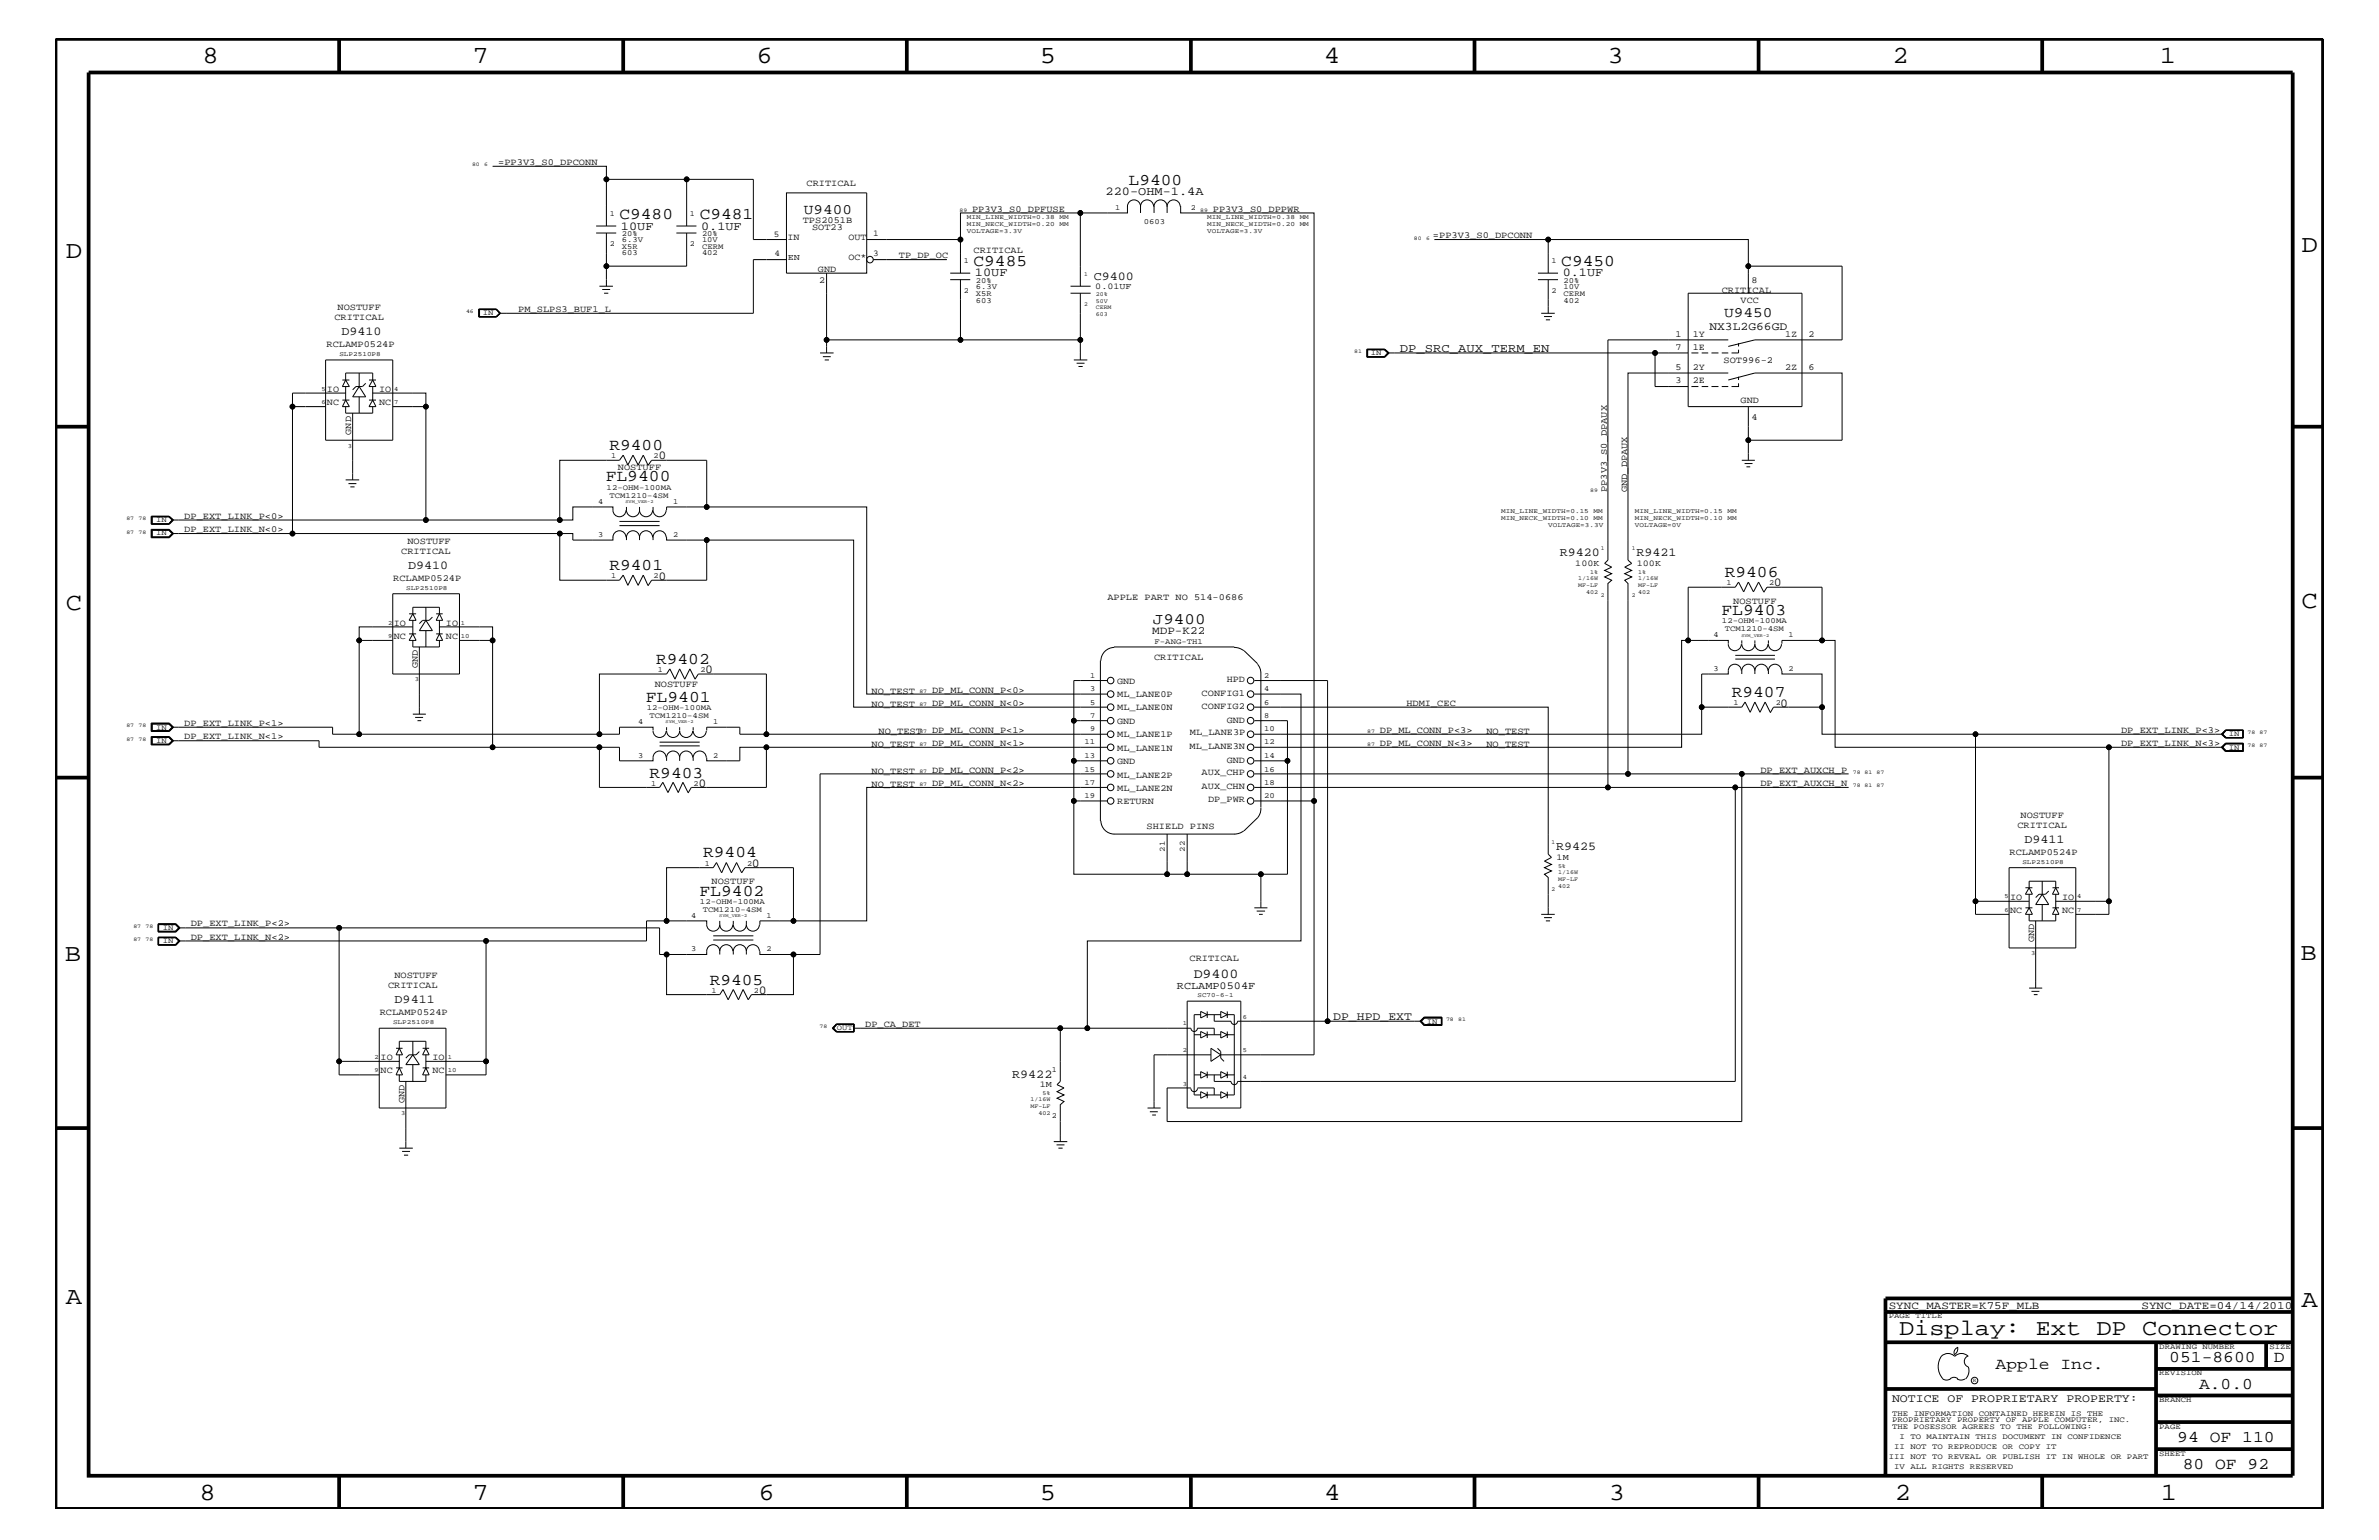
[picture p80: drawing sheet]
<svg xmlns="http://www.w3.org/2000/svg" width="432mm" height="279mm" viewBox="0 0 432 279" stroke-linecap="round" stroke-linejoin="round" font-family="sans-serif">
<defs><g id="words">
<g font-size="4.5">
<text x="36.7" y="11.5">8</text>
<text x="85.8" y="11.5">7</text>
<text x="137.3" y="11.5">6</text>
<text x="188.7" y="11.5">5</text>
<text x="240.3" y="11.5">4</text>
<text x="291.8" y="11.5">3</text>
<text x="343.5" y="11.5">2</text>
<text x="392" y="11.5">1</text>
<text x="11.9" y="46.8">D</text>
<text x="417.7" y="45.7">D</text>
<text x="11.9" y="110.6">C</text>
<text x="417.7" y="110.3">C</text>
<text x="11.8" y="174.3">B</text>
<text x="417.6" y="174.2">B</text>
<text x="11.9" y="236.7">A</text>
<text x="417.7" y="237.1">A</text>
<text x="36.2" y="272.1">8</text>
<text x="85.8" y="272.1">7</text>
<text x="137.7" y="272.1">6</text>
<text x="188.7" y="272.1">5</text>
<text x="240.4" y="272.1">4</text>
<text x="292" y="272.1">3</text>
<text x="343.9" y="272.1">2</text>
<text x="392.2" y="272.1">1</text>
</g>
<text font-size="4.1" x="344.7" y="242.3">Display: Ext DP Connector</text>
<g font-size="3">
<text x="204.9" y="33.6">L9400</text>
<text x="112.4" y="39.8">C9480</text>
<text x="127" y="39.8">C9481</text>
<text x="176.7" y="48.3">C9485</text>
<text x="283.4" y="48.3">C9450</text>
<text x="110.6" y="81.6">R9400</text>
<text x="109.9" y="87.3">FL9400</text>
<text x="110.6" y="103.5">R9401</text>
<text x="313.1" y="104.7">R9406</text>
<text x="312.5" y="111.6">FL9403</text>
<text x="119.1" y="120.4">R9402</text>
<text x="117.2" y="127.4">FL9401</text>
<text x="314.3" y="126.5">R9407</text>
<text x="117.9" y="141.1">R9403</text>
<text x="127.6" y="155.6">R9404</text>
<text x="127" y="162.5">FL9402</text>
<text x="128.8" y="178.7">R9405</text>
<text x="362.2" y="248.4">Apple Inc.</text>
<text x="393.7" y="247.1">051-8600</text>
<text x="399.2" y="252">A.0.0</text>
<text x="412.7" y="247.1">D</text>
<text x="395.2" y="261.6">94 OF 110</text>
<text x="396.2" y="266.6">80 OF 92</text>
</g>
<text font-size="2.9" x="209.3" y="113.1">J9400</text>
<g font-size="2.6">
<text x="145.9" y="38.9">U9400</text>
<text x="312.9" y="57.5">U9450</text>
</g>
<text font-size="2.5" x="216.7" y="177.4">D9400</text>
<g font-size="2.2">
<text x="200.7" y="35.3">220-OHM-1.4A</text>
<text x="112.7" y="41.7">10UF</text>
<text x="127.3" y="41.7">0.1UF</text>
<text x="177" y="50.2">10UF</text>
<text x="198.5" y="50.7">C9400</text>
<text x="283.6" y="50.2">0.1UF</text>
<text x="62" y="60.8">D9410</text>
<text x="254.1" y="63.9">DP_SRC_AUX_TERM_EN</text>
<text x="119.5" y="83.3">0</text>
<text x="283.1" y="101">R9420</text>
<text x="297" y="101">R9421</text>
<text x="74.1" y="103.3">D9410</text>
<text x="119.5" y="105.2">0</text>
<text x="321.9" y="106.4">0</text>
<text x="128" y="122.1">0</text>
<text x="323.1" y="128.2">0</text>
<text x="126.8" y="142.8">0</text>
<text x="282.4" y="154.3">R9425</text>
<text x="367.5" y="153">D9411</text>
<text x="136.4" y="157.3">0</text>
<text x="71.6" y="182.1">D9411</text>
<text x="137.7" y="180.4">0</text>
<text x="183.7" y="195.5">R9422</text>
</g>
<g font-size="2.1">
<text x="310.3" y="59.8">NX3L2G66GD</text>
<text x="242" y="185">DP_HPD_EXT</text>
<text x="343.4" y="254.4">NOTICE OF PROPRIETARY PROPERTY:</text>
</g>
<g font-size="2">
<text x="209.1" y="115.1">MDP-K22</text>
<text x="342.8" y="237.4">SYNC_MASTER=K75F_MLB</text>
<text x="388.7" y="237.4">SYNC_DATE=04/14/2010</text>
</g>
<text font-size="1.9" x="213.6" y="179.5">RCLAMP0504F</text>
<g font-size="1.7">
<text x="90.4" y="29.9">=PP3V3_S0_DPCONN</text>
<text x="146.4" y="33.7">CRITICAL</text>
<text x="145.7" y="40.4">TPS2051B</text>
<text x="147.4" y="41.8">SOT23</text>
<text x="176.4" y="38.4">PP3V3_S0_DPFUSE</text>
<text x="220.1" y="38.4">PP3V3_S0_DPPWR</text>
<text x="142.9" y="43.5">IN</text>
<text x="154" y="47.1">OC*</text>
<text x="154" y="43.5">OUT</text>
<text x="163.2" y="46.8">TP_DP_OC</text>
<text x="176.7" y="45.9">CRITICAL</text>
<text x="260.1" y="43.2">=PP3V3_S0_DPCONN</text>
<text x="148.5" y="49.3">GND</text>
<text x="148.7" y="51.3">2</text>
<text x="312.5" y="53.2">CRITICAL</text>
<text x="317.9" y="51.3">8</text>
<text x="60.7" y="58">CRITICAL</text>
<text x="61.3" y="56.2">NOSTUFF</text>
<text x="94.1" y="56.6">PM_SLPS3_BUF1_L</text>
<text x="315.9" y="55">VCC</text>
<text x="59.3" y="62.9">RCLAMP0524P</text>
<text x="304.1" y="61.1">1</text>
<text x="304.1" y="63.4">7</text>
<text x="307.3" y="63.4">1E</text>
<text x="307.3" y="61.1">1Y</text>
<text x="312.8" y="65.9">SOT996-2</text>
<text x="324" y="61.1">1Z</text>
<text x="328.3" y="61.1">2</text>
<text x="59.4" y="71.1">IO</text>
<text x="68.8" y="71.1">IO</text>
<text x="304.1" y="67.1">5</text>
<text x="304.1" y="69.5">3</text>
<text x="307.3" y="69.5">2E</text>
<text x="307.3" y="67.1">2Y</text>
<text x="324" y="67.1">2Z</text>
<text x="328.3" y="67.1">6</text>
<text x="59.4" y="73.5">NC</text>
<text x="68.8" y="73.5">NC</text>
<text x="315.9" y="73.2">GND</text>
<text x="317.9" y="76.2">4</text>
<text x="63.8" y="78.9" transform="rotate(-90 63.8 78.9)">GND</text>
<text x="112.1" y="85.3">NOSTUFF</text>
<text x="291.7" y="89.3" transform="rotate(-90 291.7 89.3)">PP3V3_S0_DPAUX</text>
<text x="295.3" y="89.3" transform="rotate(-90 295.3 89.3)">GND_DPAUX</text>
<text x="33.4" y="94.2">DP_EXT_LINK_P&lt;0&gt;</text>
<text x="33.4" y="96.5">DP_EXT_LINK_N&lt;0&gt;</text>
<text x="72.8" y="100.4">CRITICAL</text>
<text x="74" y="98.7">NOSTUFF</text>
<text x="71.4" y="105.4">RCLAMP0524P</text>
<text x="71.5" y="113.6">IO</text>
<text x="80.9" y="113.6">IO</text>
<text x="201" y="108.9">APPLE PART NO 514-0686</text>
<text x="314.6" y="109.5">NOSTUFF</text>
<text x="71.5" y="115.9">NC</text>
<text x="80.9" y="115.9">NC</text>
<text x="209.5" y="119.8">CRITICAL</text>
<text x="75.9" y="121.3" transform="rotate(-90 75.9 121.3)">GND</text>
<text x="118.8" y="124.7">NOSTUFF</text>
<text x="158.2" y="125.9">NO_TEST</text>
<text x="169.2" y="125.7">DP_ML_CONN_P&lt;0&gt;</text>
<text x="202.8" y="124.1">GND</text>
<text x="222.7" y="123.8">HPD</text>
<text x="33.4" y="131.7">DP_EXT_LINK_P&lt;1&gt;</text>
<text x="158.2" y="128.3">NO_TEST</text>
<text x="169.2" y="128">DP_ML_CONN_N&lt;0&gt;</text>
<text x="202.8" y="128.9">ML_LANE0N</text>
<text x="202.8" y="131.3">GND</text>
<text x="202.8" y="126.5">ML_LANE0P</text>
<text x="218.1" y="126.3">CONFIG1</text>
<text x="218.1" y="128.7">CONFIG2</text>
<text x="222.7" y="131.1">GND</text>
<text x="255.3" y="128">HDMI_CEC</text>
<text x="33.4" y="134.1">DP_EXT_LINK_N&lt;1&gt;</text>
<text x="158.2" y="135.6">NO_TEST</text>
<text x="159.5" y="133.2">NO_TEST</text>
<text x="169.2" y="135.3">DP_ML_CONN_N&lt;1&gt;</text>
<text x="169.2" y="133">DP_ML_CONN_P&lt;1&gt;</text>
<text x="202.8" y="136.2">ML_LANE1N</text>
<text x="202.8" y="133.8">ML_LANE1P</text>
<text x="215.9" y="135.8">ML_LANE3N</text>
<text x="216" y="133.3">ML_LANE3P</text>
<text x="250.4" y="133">DP_ML_CONN_P&lt;3&gt;</text>
<text x="250.4" y="135.3">DP_ML_CONN_N&lt;3&gt;</text>
<text x="269.8" y="133.2">NO_TEST</text>
<text x="269.8" y="135.6">NO_TEST</text>
<text x="385" y="135.3">DP_EXT_LINK_N&lt;3&gt;</text>
<text x="385" y="133">DP_EXT_LINK_P&lt;3&gt;</text>
<text x="158.2" y="140.4">NO_TEST</text>
<text x="158.2" y="142.9">NO_TEST</text>
<text x="169.2" y="140.2">DP_ML_CONN_P&lt;2&gt;</text>
<text x="169.2" y="142.6">DP_ML_CONN_N&lt;2&gt;</text>
<text x="202.8" y="141.1">ML_LANE2P</text>
<text x="202.8" y="143.5">ML_LANE2N</text>
<text x="202.8" y="138.6">GND</text>
<text x="218.1" y="140.7">AUX_CHP</text>
<text x="218.1" y="143.1">AUX_CHN</text>
<text x="222.7" y="138.4">GND</text>
<text x="319.5" y="140.2">DP_EXT_AUXCH_P</text>
<text x="319.5" y="142.6">DP_EXT_AUXCH_N</text>
<text x="202.8" y="145.9">RETURN</text>
<text x="219.3" y="145.6">DP_PWR</text>
<text x="366.7" y="148.4">NOSTUFF</text>
<text x="208.1" y="150.4">SHIELD PINS</text>
<text x="364.7" y="155.1">RCLAMP0524P</text>
<text x="366.2" y="150.1">CRITICAL</text>
<text x="129.2" y="160.5">NOSTUFF</text>
<text x="364.8" y="163.3">IO</text>
<text x="364.8" y="165.6">NC</text>
<text x="374.3" y="165.6">NC</text>
<text x="374.3" y="163.3">IO</text>
<text x="34.6" y="168.1">DP_EXT_LINK_P&lt;2&gt;</text>
<text x="34.6" y="170.5">DP_EXT_LINK_N&lt;2&gt;</text>
<text x="369.2" y="171" transform="rotate(-90 369.2 171)">GND</text>
<text x="70.4" y="179.3">CRITICAL</text>
<text x="71.6" y="177.4">NOSTUFF</text>
<text x="215.9" y="174.4">CRITICAL</text>
<text x="68.9" y="184.2">RCLAMP0524P</text>
<text x="157.1" y="186.3">DP_CA_DET</text>
<text x="69.1" y="192.3">IO</text>
<text x="69.1" y="194.8">NC</text>
<text x="78.5" y="194.8">NC</text>
<text x="78.5" y="192.3">IO</text>
<text x="73.4" y="200.1" transform="rotate(-90 73.4 200.1)">GND</text>
</g>
<g font-size="1.6">
<text x="140.5" y="43">5</text>
<text x="140.5" y="46.5">4</text>
<text x="143" y="47.1">EN</text>
<text x="158.5" y="42.9">1</text>
<text x="158.5" y="46.5">3</text>
<text x="198.8" y="52.5">0.01UF</text>
<text x="285.9" y="102.7">100K</text>
<text x="297.1" y="102.7">100K</text>
<text x="282.5" y="156.1">1M</text>
<text x="188.7" y="197.3">1M</text>
</g>
<g font-size="1.4">
<text x="110.7" y="39.2">1</text>
<text x="125.2" y="39.2">1</text>
<text x="202.4" y="38">1</text>
<text x="207.6" y="40.6">0603</text>
<text x="216.2" y="38">2</text>
<text x="110.7" y="44.6">2</text>
<text x="112.9" y="46.3">603</text>
<text x="112.9" y="42.9">20%</text>
<text x="112.9" y="45.2">X5R</text>
<text x="112.9" y="44">6.3V</text>
<text x="125.2" y="44.6">2</text>
<text x="127.4" y="44">10V</text>
<text x="127.4" y="46.3">402</text>
<text x="127.4" y="42.9">20%</text>
<text x="127.4" y="45.2">CERM</text>
<text x="174.9" y="47.7">1</text>
<text x="281.6" y="47.7">1</text>
<text x="174.9" y="53.2">2</text>
<text x="177.1" y="52.4">6.3V</text>
<text x="177.1" y="53.6">X5R</text>
<text x="177.1" y="51.3">20%</text>
<text x="281.6" y="53.2">2</text>
<text x="283.8" y="52.4">10V</text>
<text x="283.8" y="51.3">20%</text>
<text x="283.8" y="53.6">CERM</text>
<text x="87.6" y="57.2">IN</text>
<text x="177.1" y="54.9">603</text>
<text x="283.8" y="54.9">402</text>
<text x="248.8" y="64.5">IN</text>
<text x="110.9" y="83.1">1</text>
<text x="118.6" y="83.1">2</text>
<text x="110.1" y="88.8">12-OHM-100MA</text>
<text x="28.4" y="94.8">IN</text>
<text x="108.5" y="91.4">4</text>
<text x="110.6" y="90.3">TCM1210-4SM</text>
<text x="122.2" y="91.4">1</text>
<text x="28.4" y="97.1">IN</text>
<text x="108.5" y="97.4">3</text>
<text x="122.2" y="97.4">2</text>
<text x="110.9" y="104.9">1</text>
<text x="118.6" y="104.9">2</text>
<text x="313.4" y="106.1">1</text>
<text x="321.1" y="106.1">2</text>
<text x="312.5" y="113.1">12-OHM-100MA</text>
<text x="209.5" y="116.8">F-ANG-TH1</text>
<text x="311" y="115.6">4</text>
<text x="313.1" y="114.5">TCM1210-4SM</text>
<text x="324.6" y="115.6">1</text>
<text x="119.4" y="121.9">1</text>
<text x="127.2" y="121.9">2</text>
<text x="197.9" y="123">1</text>
<text x="197.9" y="125.4">3</text>
<text x="229.4" y="123">2</text>
<text x="229.4" y="125.4">4</text>
<text x="311" y="121.7">3</text>
<text x="324.6" y="121.7">2</text>
<text x="115.8" y="131.3">4</text>
<text x="117.4" y="128.8">12-OHM-100MA</text>
<text x="117.9" y="130.2">TCM1210-4SM</text>
<text x="129.5" y="131.3">1</text>
<text x="197.9" y="130.2">7</text>
<text x="197.9" y="127.9">5</text>
<text x="229.4" y="130.2">8</text>
<text x="229.4" y="127.9">6</text>
<text x="314.6" y="128">1</text>
<text x="322.3" y="128">2</text>
<text x="28.4" y="132.4">IN</text>
<text x="28.4" y="134.7">IN</text>
<text x="115.8" y="137.4">3</text>
<text x="129.5" y="137.4">2</text>
<text x="196.8" y="137.5">13</text>
<text x="196.8" y="135.1">11</text>
<text x="197.9" y="132.7">9</text>
<text x="229.4" y="137.5">14</text>
<text x="229.4" y="132.7">10</text>
<text x="229.4" y="135.1">12</text>
<text x="404.5" y="136">IN</text>
<text x="404.5" y="133.5">IN</text>
<text x="118.2" y="142.5">1</text>
<text x="125.9" y="142.5">2</text>
<text x="196.8" y="140">15</text>
<text x="196.8" y="142.4">17</text>
<text x="229.4" y="140">16</text>
<text x="229.4" y="142.4">18</text>
<text x="196.8" y="144.8">19</text>
<text x="229.4" y="144.8">20</text>
<text x="211.4" y="154.5" transform="rotate(-90 211.4 154.5)">21</text>
<text x="215.1" y="154.5" transform="rotate(-90 215.1 154.5)">22</text>
<text x="127.9" y="157.1">1</text>
<text x="135.6" y="157.1">2</text>
<text x="125.5" y="166.5">4</text>
<text x="127" y="163.9">12-OHM-100MA</text>
<text x="127.6" y="165.4">TCM1210-4SM</text>
<text x="139.1" y="166.5">1</text>
<text x="29.5" y="168.7">IN</text>
<text x="29.5" y="171.1">IN</text>
<text x="125.5" y="172.6">3</text>
<text x="139.1" y="172.6">2</text>
<text x="129.1" y="180.1">1</text>
<text x="136.8" y="180.1">2</text>
<text x="259" y="185.7">IN</text>
<text x="151.9" y="186.9">OUT</text>
<text x="190.9" y="194.4">1</text>
<text x="190.9" y="202.9">2</text>
<text x="342.8" y="239.2">PAGE TITLE</text>
<text x="391.9" y="244.7">DRAWING NUMBER</text>
<text x="411.9" y="244.7">SIZE</text>
<text x="391.9" y="249.5">REVISION</text>
<text x="343.4" y="256.8">THE INFORMATION CONTAINED HEREIN IS THE</text>
<text x="391.9" y="254.4">BRANCH</text>
<text x="343.4" y="259.3">THE POSESSOR AGREES TO THE FOLLOWING:</text>
<text x="343.4" y="258">PROPRIETARY PROPERTY OF APPLE COMPUTER, INC.</text>
<text x="343.8" y="262.9">II NOT TO REPRODUCE OR COPY IT</text>
<text x="344.8" y="261.1">I TO MAINTAIN THIS DOCUMENT IN CONFIDENCE</text>
<text x="391.9" y="259.3">PAGE</text>
<text x="342.8" y="264.7">III NOT TO REVEAL OR PUBLISH IT IN WHOLE OR PART</text>
<text x="343.8" y="266.6">IV ALL RIGHTS RESERVED</text>
<text x="391.9" y="264.1">SHEET</text>
</g>
<g font-size="1.2">
<text x="175.5" y="39.8">MIN_LINE_WIDTH=0.38</text>
<text x="175.5" y="41">MIN_NECK_WIDTH=0.20</text>
<text x="192.3" y="39.8">MM</text>
<text x="192.3" y="41">MM</text>
<text x="219.1" y="39.8">MIN_LINE_WIDTH=0.38</text>
<text x="219.1" y="41">MIN_NECK_WIDTH=0.20</text>
<text x="235.9" y="39.8">MM</text>
<text x="235.9" y="41">MM</text>
<text x="175.5" y="42.3">VOLTAGE=3.3V</text>
<text x="219.1" y="42.3">VOLTAGE=3.3V</text>
<text x="61.6" y="64.6">SLP2510P8</text>
<text x="58.3" y="70.9">5</text>
<text x="71.5" y="70.9">4</text>
<text x="58.3" y="73.3">6</text>
<text x="71.5" y="73.3">7</text>
<text x="63.2" y="81.2">3</text>
<text x="272.5" y="93.2">MIN_LINE_WIDTH=0.15</text>
<text x="272.5" y="94.3">MIN_NECK_WIDTH=0.10</text>
<text x="281" y="95.6">VOLTAGE=3.3V</text>
<text x="289.2" y="93.2">MM</text>
<text x="289.2" y="94.3">MM</text>
<text x="296.8" y="94.3">MIN_NECK_WIDTH=0.10</text>
<text x="296.8" y="93.2">MIN_LINE_WIDTH=0.15</text>
<text x="296.8" y="95.6">VOLTAGE=0V</text>
<text x="313.5" y="94.3">MM</text>
<text x="313.5" y="93.2">MM</text>
<text x="73.7" y="107">SLP2510P8</text>
<text x="70.4" y="113.3">2</text>
<text x="83.7" y="113.3">1</text>
<text x="70.4" y="115.8">9</text>
<text x="83.7" y="115.8">10</text>
<text x="75.3" y="123.6">3</text>
<text x="367.1" y="156.7">SLP2510P8</text>
<text x="363.8" y="165.5">6</text>
<text x="363.8" y="163">5</text>
<text x="377" y="165.5">7</text>
<text x="377" y="163">4</text>
<text x="368.6" y="173.3">3</text>
<text x="71.3" y="185.9">SLP2510P8</text>
<text x="217.4" y="181">SC70-6-1</text>
<text x="225.6" y="184.9">6</text>
<text x="214.7" y="190.9">2</text>
<text x="214.7" y="186">1</text>
<text x="225.6" y="190.9">5</text>
<text x="68" y="194.5">9</text>
<text x="68" y="192.1">2</text>
<text x="81.3" y="192.1">1</text>
<text x="81.3" y="194.5">10</text>
<text x="214.7" y="197">3</text>
<text x="225.6" y="195.8">4</text>
<text x="72.8" y="202.4">3</text>
</g>
<g font-size="1.1">
<text x="196.8" y="50.2">1</text>
<text x="198.9" y="53.8">20%</text>
<text x="196.8" y="55.6">2</text>
<text x="198.9" y="54.9">50V</text>
<text x="198.9" y="56.1">CERM</text>
<text x="198.9" y="57.3">603</text>
<text x="290.6" y="99.9">1</text>
<text x="296.2" y="99.9">1</text>
<text x="286.4" y="106.5">MF-LF</text>
<text x="286.4" y="105.3">1/16W</text>
<text x="287.9" y="107.7">402</text>
<text x="288.6" y="104.1">1%</text>
<text x="297.3" y="105.3">1/16W</text>
<text x="297.3" y="106.5">MF-LF</text>
<text x="297.3" y="107.7">402</text>
<text x="297.3" y="104.1">1%</text>
<text x="290.6" y="108.3">2</text>
<text x="296.2" y="108.3">2</text>
<text x="281.6" y="153.2">1</text>
<text x="281.6" y="161.7">2</text>
<text x="282.8" y="159.9">MF-LF</text>
<text x="282.8" y="157.4">5%</text>
<text x="282.8" y="161.1">402</text>
<text x="282.8" y="158.6">1/16W</text>
<text x="187" y="201">MF-LF</text>
<text x="187" y="199.8">1/16W</text>
<text x="188.5" y="202.3">402</text>
<text x="189.2" y="198.7">5%</text>
</g>
<g font-size="1">
<text x="85.7" y="30.2">80</text>
<text x="87.9" y="30.2">6</text>
<text x="174.2" y="38.4">89</text>
<text x="217.8" y="38.4">89</text>
<text x="256.6" y="43.5">80</text>
<text x="258.8" y="43.5">6</text>
<text x="84.6" y="56.8">46</text>
<text x="245.8" y="64">81</text>
<text x="288.6" y="89.3">89</text>
<text x="22.9" y="94.3">87</text>
<text x="25.1" y="94.3">78</text>
<text x="22.9" y="96.8">87</text>
<text x="25.1" y="96.8">78</text>
<text x="166.9" y="125.7">87</text>
<text x="22.9" y="131.9">87</text>
<text x="25.1" y="131.9">78</text>
<text x="166.9" y="128">87</text>
<text x="22.9" y="134.4">87</text>
<text x="25.1" y="134.4">78</text>
<text x="166.9" y="135.3">87</text>
<text x="166.9" y="133">87</text>
<text x="248.2" y="133">87</text>
<text x="248.2" y="135.3">87</text>
<text x="407.9" y="135.6">78</text>
<text x="407.9" y="133.2">78</text>
<text x="410.1" y="135.6">87</text>
<text x="410.1" y="133.2">87</text>
<text x="166.9" y="140.2">87</text>
<text x="166.9" y="142.6">87</text>
<text x="336.3" y="140.4">78 81</text>
<text x="336.3" y="142.9">78 81</text>
<text x="340.6" y="140.4">87</text>
<text x="340.6" y="142.9">87</text>
<text x="24.2" y="168.3">87</text>
<text x="24.2" y="170.7">87</text>
<text x="26.4" y="168.3">78</text>
<text x="26.4" y="170.7">78</text>
<text x="262.5" y="185.3">78</text>
<text x="264.7" y="185.3">81</text>
<text x="148.8" y="186.5">78</text>
<text x="358.1" y="250.7">R</text>
</g>
<g font-size=".8">
<text x="113.5" y="91.2">SYM_VER-2</text>
<text x="316.1" y="115.5">SYM_VER-2</text>
<text x="120.8" y="131.3">SYM_VER-2</text>
<text x="130.6" y="166.4">SYM_VER-2</text>
</g>
</g></defs>
<g fill="none" stroke="#000" stroke-width=".18">
<path d="M89.4 30.2h20.7v10.8M110.1 32.5h14.5v8.5M124.6 32.5h12.1v11h6M142.7 35h14.6v14.6h-14.6zM196.1 38.6h-21.8v4.9M196.1 38.6v13.3M204.6 37.4v1.2h-8.5M204.6 37.5a1.19 1.19 0 0 1 1.2-1.2 1.19 1.19 0 0 1 1.2 1.2 1.19 1.19 0 0 1 1.2-1.2 1.19 1.19 0 0 1 1.2 1.2M207 37.4v1.2M209.5 37.5a1.19 1.19 0 0 1 1.2-1.2 1.19 1.19 0 0 1 1.1 1.2 1.19 1.19 0 0 1 1.2-1.2 1.19 1.19 0 0 1 1.2 1.2M209.5 37.4v1.2M211.8 37.4v1.2"/>
<path d="M214.3 37.4v1.2h24.2v106.7M87 57.4h3.1M87 56.1v1.4M87 56.2h3.1M87 56.2v1.2M90.1 56.2l.6 .6-.6 .6M90.1 56.1l.7 .7-.7 .7M90.1 56.1h-3.2v1.4h3.2M90.1 56.1l.7 .7M90.1 56.2l.7 .6M90.8 56.8l-.7 .7M90.8 56.8l-.7 .6"/>
<path d="M108.2 42.3h3.6M108.2 41h3.6M108.8 51.9h2.5M109.3 52.5h1.4M109.6 53.2h.8M110.1 42.3v6h14.5v-6M110.1 48.3v3.6M122.8 42.3h3.6M122.8 41h3.6M142.7 47.1h-6v9.7h-46M150 49.6v12.1M157.3 43.5h17v6.1"/>
<path d="M158.5 47.1h13.4M172.5 50.7h3.6M172.5 49.6h3.6M174.3 50.7v11h21.8M194.3 51.9h3.7M194.3 53.2h3.7M196.1 53.2v12.1M260.4 43.5h20.6v6.1M279.1 50.7h3.7M279.1 49.6h3.7M279.7 56.8h2.5M280.2 57.4h1.5"/>
<path d="M280.6 58h.7M281 43.5h36.3v9.7M281 50.7v6.1M306.4 53.2h20.7v20.6h-20.7zM317.3 48.3h17v13.4h-15.8l-4.8 1.2M59.1 73.8h-6v23h-21.9M59.1 65.3h12.2v14.6h-12.2zM61.6 67.7h.1M62.1 72.6h1.3M62.1 68.9h1.3M62.7 73.8v1.2h4.9v-1.2M62.7 70.1v2.5"/>
<path d="M62.7 72.6l.7 1.2h-1.3zM62.7 68.9l.7 1.2h-1.3zM62.7 71.3h-9.6v2.5M64 75v12.1M65.2 67.7v2.4M65.2 72v3M65.2 70.1l1.2 1.9h-2.4zM66.4 69.5l-.6 .6h-1.2l-.6 .6M67 72.6h1.2M67 68.9h1.2M67.6 72.6l.6 1.2h-1.2zM67.6 67.7h.1"/>
<path d="M67.6 71.3h9.7v2.5M67.6 67.7v1.2M67.6 70.1v2.5M67.6 67.7h-4.9v1.2M67.6 68.9l.6 1.2h-1.2zM71.3 73.8h6v20.5h-46.1M148.8 64h2.5M149.4 64.7h1.4M149.7 65.3h.8M174.3 61.7h-24.3v2.3M194.9 65.3h2.5M195.4 65.9h1.5"/>
<path d="M195.7 66.5h.8M248.1 63.4h3.3l.7 .6-.7 .8h-3.3zM248.2 64.7h3.1M248.2 63.4v1.4M248.2 63.4h3.1M248.2 63.4v1.3M251.3 63.4l.6 .6-.6 .7M251.3 63.4l.8 .6-.8 .8M251.3 63.4l.7 .6-.7 .7M251.9 64h48.5M306.4 64h-6v6.1h6M307 64h1.3"/>
<path d="M307 70.1h1.3M308.9 64h1.1M308.9 70.1h1.1M310.6 64h1.3M310.6 70.1h1.3M312.5 64h1.2M312.5 70.1h1.2M313.7 67.7h-18.2v33.9l.7 .6-1.3 .7 1.3 .6-1.3 .6 1.3 .6-1.3 .6 .6 .6v34.5h40M313.7 61.7h-21.9v39.9l-.5 .6 1.2 .7-1.2 .6 1.2 .6-1.2 .6 1.2 .6-.7 .6v37h-64.1M313.7 68.9l4.8-1.2h15.8v12.2h-17v-6.1M315.6 69.5v.6h-1.3M315.6 63.4v.6h-1.3"/>
<path d="M315.6 62.3v.6M315.6 68.4v.5M317.3 79.9v3.6M27.4 93.7h3.3l.8 .6-.8 .8h-3.3zM27.4 96h3.3l.8 .8-.8 .8h-3.3zM27.5 93.7v1.4M27.6 96.1v1.4M27.6 96.2h3l.6 .6M30.6 93.8h-3v1.2h3M30.6 96.1h-3.1v1.4h3.1M30.6 93.8l.7 .5-.7 .7M30.6 93.7l.8 .6-.8 .8"/>
<path d="M30.6 93.8l.6 .5M30.6 96.1l.7 .7-.7 .7M30.6 96.1l.8 .7-.8 .7M31.2 94.3l-.6 .7M31.2 96.8l-.6 .6h-3M53.1 96.8h48.5M62.7 87.1h2.5M63.2 87.7h1.5M63.6 88.3h.7M77.3 94.3h24.3M111.3 97.4v.6h-7.3v-1.2h-2.4v8.5h10.8l.7-1 .9 1.9 .9-1.9 .9 1.9 1-1.9 .8 1.9M111.3 97.5a1.19 1.19 0 0 1 1.1-1.2 1.19 1.19 0 0 1 1.2 1.2"/>
<path d="M112.4 95.4h7.3M112.4 94.6h7.3M113.7 92a1.28 1.28 0 0 0 .4 1.4 1.28 1.28 0 0 0 1.5 .1l.4-.6 .1-.3M113.7 97.5a1.19 1.19 0 0 1 1.2-1.2 1.19 1.19 0 0 1 1.2 1.2 1.19 1.19 0 0 1 1.2-1.2 1.19 1.19 0 0 1 1.1 1.2M113.7 97.4v.6M116.1 92.6a1.19 1.19 0 0 0 1.2 1.2 1.19 1.19 0 0 0 1.1-1.2M116.1 92v.6M116.1 97.4v.6M117.6 84.4l-.8-1.8-1 1.8-.9-1.8-.9 1.8-.9-1.8-.7 .9h-10.8v10.8h2.4v-2.3h7.3a1.28 1.28 0 0 0 .3 1.4 1.28 1.28 0 0 0 1.5 .1l.5-.6v-.3M117.6 84.4l.7-.9h10v8.5h-7.3v.6M118.5 97.5a1.19 1.19 0 0 1 1.2-1.2 1.19 1.19 0 0 1 1.2 1.2M118.5 92a1.28 1.28 0 0 0 .4 1.4 1.28 1.28 0 0 0 1.5 .1l.4-.6 .1-.3"/>
<path d="M118.5 97.4v.6M121 97.4v.6h7.3v7.3h-10l-.7 1M128.3 98h26.6v30.3h46.1M128.3 92h29v33.9h43.7M316.1 83.5h2.4M316.7 84.1h1.4M317 84.7h.7M65.2 116.2v17h-4.8v-1.3h-29.2M71.3 107.7h12.1v14.6h-12.1zM73.7 110.2h.1M74.3 115h1.2M74.3 111.4h1.2"/>
<path d="M74.9 113.7h-9.7v2.5h6.1M74.9 116.2v1.2h4.9v-1.2M74.9 112.6v2.4M74.9 115l.6 1.2h-1.2zM74.9 111.4l.6 1.2h-1.2zM76.1 117.4v12.2M77.3 110.2v2.4M77.3 114.4v3M77.3 112.6l1.2 1.8h-2.4zM78.5 112l-.6 .6h-1.2l-.6 .5M79.2 115h1.1M79.2 111.4h1.1"/>
<path d="M79.8 115l.5 1.2h-1.1zM79.8 110.2h.1M79.8 113.7h9.6v2.5M79.8 110.2v1.2M79.8 112.6v2.4M79.8 110.2h-4.9v1.2M79.8 111.4l.5 1.2h-1.1zM83.4 116.2h6v19.4h-31.5v-1.2h-26.7M199.7 119.8v29.2M202.2 117.4h21.8M202.2 117.5a2.46 2.46 0 0 0-2.4 2.4M224 117.5l.8 .1 .9 .5"/>
<path d="M225.8 118.1l2.5 2.3M306.4 116.2h7.3v.6M313.7 116.9a1.19 1.19 0 0 0 1.2 1.2 1.19 1.19 0 0 0 1.2-1.2M315 119.6h7.2M315 118.9h7.2M316.1 116.9a1.19 1.19 0 0 0 1.2 1.2 1.19 1.19 0 0 0 1.2-1.2 1.19 1.19 0 0 0 1.2 1.2 1.19 1.19 0 0 0 1.2-1.2M316.1 116.2v.6M318.5 116.2v.6M320.1 107.5l.6-1h10v9.7h2.4v19.4h70.3M320.1 107.4l-.9-1.8-.9 1.8-1-1.8-.8 1.8-.9-1.8-.6 .9h-8.6v9.7h-1.2v19.4h-77.5M321 116.9a1.19 1.19 0 0 0 1.2 1.2 1.19 1.19 0 0 0 1.1-1.2M321 116.2v.6"/>
<path d="M330.7 116.2h-7.3v.6M27.4 131.2h3.3l.8 .7-.8 .8h-3.3zM27.4 133.6h3.3l.8 .8-.8 .8h-3.3zM27.5 132.7v-1.4h3.1l.8 .6-.8 .8M27.6 131.3h3l.7 .6-.7 .7h-3zM27.6 133.7v1.4M27.6 133.8h3l.6 .6M30.6 133.7h-3.1v1.4h3.1M30.6 131.3l.6 .6M30.6 133.7l.7 .7-.7 .7M30.6 133.7l.8 .7-.8 .7M31.2 131.9l-.6 .6h-3"/>
<path d="M31.2 134.4l-.6 .6h-3M65.2 133.2h43.6v-10.9h12.2l.6-.9 .9 1.8 .9-1.8 .9 1.8 .9-1.8 1 1.8 .5-.9h12.4v10.9h61.9M74.9 129.6h2.4M75.4 130.2h1.4M75.8 130.8h.7M89.4 135.6h23v2.4h6.1a1.28 1.28 0 0 1 .4-1.4 1.28 1.28 0 0 1 1.5-.1l.4 .6 .1 .3M108.8 135.6v7.3h10.9l.6-1 .9 1.9 1-1.9 .9 1.9 .9-1.9 .9 1.9M118.5 132.5v-.6h-6.1v1.3h-3.6M118.5 132.6a1.19 1.19 0 0 0 1.2 1.2 1.19 1.19 0 0 0 1.2-1.2M119.7 135.3h7.3M119.7 134.6h7.3M121 132.6a1.19 1.19 0 0 0 1.2 1.2 1.19 1.19 0 0 0 1.2-1.2 1.19 1.19 0 0 0 1.1 1.2 1.19 1.19 0 0 0 1.2-1.2"/>
<path d="M121 131.9v.6M123.4 137.4a1.19 1.19 0 0 1 1.1-1.1 1.19 1.19 0 0 1 1.2 1.1M123.4 137.4a1.19 1.19 0 0 0-1.2-1.1 1.19 1.19 0 0 0-1.2 1.1v.6M123.4 131.9v.6M123.4 137.4v.6M125.8 132.6a1.19 1.19 0 0 0 1.2 1.2 1.19 1.19 0 0 0 1.2-1.2M125.8 131.9v.6M128.2 137.4a1.19 1.19 0 0 0-1.2-1.1 1.19 1.19 0 0 0-1.2 1.1v.6M128.3 137.4v.6h6v-2.4h4.8v7.3h-13.6l-.6 1M128.3 132.5v-.6h6v1.3h4.8M139.1 135.6h61.9M194.9 130.8v7.2h6.1"/>
<path d="M194.9 138v7.3M201 123.5h-6.1v7.3h6.1M227.7 125.9h8.4v44.8h-38.7v15.8h18.8a.59 .59 0 0 0 .5 .6 .59 .59 0 0 0 .6-.6h3.1v1.2M227.7 128.3h53.3v26.7l.6 .6-1.3 .6 1.3 .6-1.3 .6 1.3 .6-1.3 .6 .7 .6v6.7M227.7 123.5h13.3v61.8M227.7 130.8h6v27.8h-18.2M227.7 138h6M228.3 120.5l.3 .6 .3 1v24.4M308.9 128.3v4.9h-81.2M316.1 121.7a1.19 1.19 0 0 0-1.2-1.2 1.19 1.19 0 0 0-1.2 1.2v.6h-4.8v6h7.2l.6-.9 1 1.8 .8-1.8 .9 1.8 1-1.8 .9 1.8M318.5 121.7a1.19 1.19 0 0 1 1.2-1.2 1.19 1.19 0 0 1 1.2 1.2M318.5 121.7a1.19 1.19 0 0 0-1.2-1.2 1.19 1.19 0 0 0-1.2 1.2v.6"/>
<path d="M318.5 121.7v.6M321.3 129.3l.6-1h8.8v4.9h27.9M323.3 121.7a1.19 1.19 0 0 0-1.1-1.2 1.19 1.19 0 0 0-1.2 1.2v.6M323.4 121.7v.6h7.3v6M382.8 135.6v27.9h-9.7M403.2 135.6l.7-.8h3.3v1.5h-3.3zM403.4 133.2h-44.8v30.3h9.7M403.9 132.4h3.3v1.5h-3.3M403.9 132.4l-.7 .8 .7 .7M403.9 132.4l-.6 .8 .6 .7M404 132.5l-.6 .7 .6 .6M404 132.5h3.1v1.3h-3.1"/>
<path d="M404 134.9l-.6 .7 .6 .7h3.1v-1.4M407.1 135h-3.1l-.6 .6 .6 .6h3.1M407.2 134.9h-3.3l-.6 .7 .6 .7M194.9 145.3v13.3h16.9v-7.3M194.9 145.3h6.1M199.8 148.9a2.46 2.46 0 0 0 2.4 2.4M201 142.9h-43.7v24.2h-13.3M201 140.4h-52.2v32.8h-4.8M202.2 151.3h21.8M215.5 151.3v7.3h-3.7M225.7 150.7l-.9 .5-.8 .1M227.7 145.3h10.8v46.1h-16.9"/>
<path d="M227.7 140.4h67.8M228.8 146.6v.8l-.3 .7-2.7 2.6M228.9 158.6v6.1M291.8 142.9h43.7M315 142.9v53.3h-90.4a.59 .59 0 0 1-.6 .6 .59 .59 0 0 1-.6-.6h-3v-1.2M316.1 140.4v63.1h-104.3v-6.1h4.4M364.7 157.4h12.1v14.6h-12.1zM367 159.9h.1M370.7 159.9v2.3M373.1 159.9h.1M373.1 159.9v1.2M373.1 159.9h-4.8v1.2"/>
<path d="M28.7 167.6h3.2l.8 .7-.8 .8h-3.2zM28.7 169h3.2M28.7 167.7h3.2M28.8 167.7v1.3M28.8 170.1h3.1l.6 .6-.6 .7h-3.1zM28.8 167.8h3l.6 .5M31.8 170.1l.6 .6M31.9 167.7l.6 .6-.6 .7M31.9 170h-3.2v1.5h3.2M31.9 167.7l.7 .6-.7 .7M31.9 170l.8 .7-.8 .8M31.9 170l.7 .7-.7 .8"/>
<path d="M32.4 168.3l-.6 .6h-3M32.4 170.7l-.6 .7M32.4 170.7h55.8v21.9h-10.9M32.4 168.3h87.3v4.9h1.3M61.6 168.3v24.3h10.9M121 167.1h-3.7v3.6h-29.1M129.5 170.5h7.2M129.5 169.8h7.2M130.6 172.6a1.19 1.19 0 0 0-1.1-1.2 1.19 1.19 0 0 0-1.2 1.2v.6h-7.3v7.3h9.6l.6-1 1 1.9 .9-1.9 .9 1.9 .9-1.9 .9 1.9 .6-.9h7.6v-7.3h-6.1v-.6M130.6 167.8a1.19 1.19 0 0 1-1.1 1.1 1.19 1.19 0 0 1-1.2-1.1v-.7h-7.3v-9.7h8.5l.5-.9 1 1.9 .8-1.9 1 1.9 .9-1.9 .9 1.9 .6-1h8.8v9.7h-6.1v.7M130.6 167.8a1.19 1.19 0 0 0 1.2 1.1 1.19 1.19 0 0 0 1.2-1.1M130.6 172.6a1.19 1.19 0 0 1 1.2-1.2 1.19 1.19 0 0 1 1.2 1.2"/>
<path d="M130.6 167.1v.7M130.6 172.6v.6M133.1 167.1a1.34 1.34 0 0 0 1.6 1.8 1.19 1.19 0 0 0 .8-1.1M135.5 172.6a1.19 1.19 0 0 1 1.2-1.2 1.19 1.19 0 0 1 1.1 1.2M135.5 172.6a1.19 1.19 0 0 0-1.2-1.2 1.19 1.19 0 0 0-1.2 1.2v.6M135.5 167.8a1.19 1.19 0 0 0 1.2 1.1 1.19 1.19 0 0 0 1.1-1.1M135.5 167.1v.7M135.5 172.6v.6M227.7 164.7h2.3M228.1 165.3h1.5M228.5 165.9h.7M279.7 165.9h2.5"/>
<path d="M280.2 166.5h1.5M280.6 167.1h.7M358.6 163.5v2.4h6.1M367.6 164.7h1.3M367.6 161.1h1.3M368.3 179.3h2.4M368.3 164.7l.6 1.2h-1.3zM368.3 165.9v1.2h4.8v-1.2M368.3 162.2v2.5M368.3 161.1l.6 1.1h-1.3zM368.7 179.9h1.5M369.5 167.1v12.2"/>
<path d="M370.7 164.1v3M370.7 162.2l1.2 1.9h-2.4zM371.9 161.7l-.6 .5h-1.2l-.6 .6M372.5 164.7h1.2M372.5 161.1h1.2M373.1 164.7l.6 1.2h-1.2zM373.1 162.2v2.5M373.1 161.1l.6 1.1h-1.2zM382.8 163.5v2.4h-6M61.6 192.6v2.4h7.2M68.8 186.5h12.1v14.5h-12.1zM71.3 188.9h.1"/>
<path d="M71.9 193.7h1.2M71.9 190.2h1.2M72.5 195v1.2h4.8v-1.2M72.5 193.7l.6 1.3h-1.2zM72.5 190.2l.6 1.2h-1.2zM72.5 191.4v2.3M73.7 196.2v12.1M74.9 188.9v2.5M74.9 193.2v3M74.9 191.4l1.2 1.8h-2.4zM76.1 190.8l-.6 .6h-1.2l-.6 .6M76.7 193.7h1.2"/>
<path d="M76.7 190.2h1.2M77.3 193.7l.6 1.3h-1.2zM77.3 188.9h.1M77.3 188.9v1.3M77.3 191.4v2.3M77.3 190.2l.6 1.2h-1.2zM77.3 188.9h-4.8v1.3M88.2 192.6v2.4h-7.3M151.8 185.9h3.1v1.2h-3.1l-.6-.6zM151.8 185.8l-.8 .7 .8 .7M151.8 185.8h3.2v1.4h-3.2M151.8 185.8l-.7 .7 .7 .7"/>
<path d="M151.9 185.9l-.6 .6 .6 .6M154.9 186.5h37.5v9.7l-.5 .6 1.2 .6-1.2 .7 1.2 .6-1.2 .5 1.2 .6-.7 .6v6.7M192.4 186.5h5M215.5 181.6h9.7v19.4h-9.7zM216.2 197.5a.59 .59 0 0 0 .5 .6 .59 .59 0 0 0 .6-.6M216.7 187.7h1.2M216.7 195h1.2M217.3 197.4h3.1v1.3M217.9 183.5l1.2 .6-1.2 .6zM217.9 198.1l1.2 .6-1.2 .5zM217.9 184.1h-1.2v14.6h1.2M217.9 187.1l1.2 .6-1.2 .6z"/>
<path d="M217.9 194.4l1.2 .6-1.2 .6zM219.1 184.1h2.5M219.1 198.7h2.5M219.1 187.7h2.5M219.1 195h2.5M219.1 183.5v1.2M219.1 187.1v1.2M219.1 194.4v1.2M219.1 198.1v1.1M219.8 191.4h-10.3v9.6M219.8 190.2l1.8 1.2-1.8 1.2zM220.4 184.1v1.2h3a.59 .59 0 0 0 .6 .6 .59 .59 0 0 0 .6-.6h33.4"/>
<path d="M221 190.2l.6 .6v1.2l.6 .6M221.6 187.1l1.2 .6-1.2 .6zM221.6 194.4l1.2 .6-1.2 .6zM221.6 183.5l1.2 .6-1.2 .6zM221.6 198.1l1.2 .6-1.2 .5zM222.8 184.1h1.2v14.6h-1.2M222.8 183.5v1.2M222.8 187.1v1.2M222.8 194.4v1.2M222.8 198.1v1.1M222.8 187.7h1.2M222.8 195h1.2"/>
<path d="M257.9 185.3l.6-.6h3.1v1.3h-3.1zM258.5 184.5h3.2v1.5h-3.2l-.8-.7zM258.6 184.7l-.6 .6 .6 .6h3M261.7 184.6h-3.2l-.7 .7 .7 .7M369.1 180.5h.7M72.5 208.3h2.4M73 208.9h1.4M73.3 209.6h.8M191.3 207.1h2.4M191.8 207.7h1.4M192.1 208.3h.8M208.3 201h2.4"/>
<path d="M208.7 201.7h1.4M209.1 202.3h.7M352.3 246.1a1.69 1.69 0 0 1 2.5 0 1.72 1.72 0 0 1 2.4 0M352.4 246a3.2 3.2 0 0 0 .4 4.3l.8 .1 .4-.2M354 250.2l.7-.3 .7 .3M355.2 250.2l.7 .2 .7-.2M355.3 244.4v.3a1.18 1.18 0 0 1-.6 1.1M355.4 244.4a.99 .99 0 0 0-.6 1.4M357.2 246a1.04 1.04 0 0 0-.7 1 1.04 1.04 0 0 0 .7 1M357.3 248l.1 .7a2.11 2.11 0 0 1-.6 1.5"/>
<circle cx="110.1" cy="32.5" r=".42"/>
<circle cx="124.6" cy="32.5" r=".42"/>
<circle cx="196.1" cy="38.6" r=".42"/>
<circle cx="110.1" cy="48.3" r=".42"/>
<circle cx="157.9" cy="47.1" r=".59"/>
<circle cx="174.3" cy="43.5" r=".42"/>
<circle cx="281" cy="43.5" r=".42"/>
<circle cx="317.3" cy="48.3" r=".42"/>
<circle cx="53.1" cy="73.8" r=".42"/>
<circle cx="77.3" cy="73.8" r=".42"/>
<circle cx="150" cy="61.7" r=".42"/>
<circle cx="174.3" cy="61.7" r=".42"/>
<circle cx="196.1" cy="61.7" r=".42"/>
<circle cx="300.4" cy="64" r=".42"/>
<circle cx="317.3" cy="79.9" r=".42"/>
<circle cx="53.1" cy="96.8" r=".42"/>
<circle cx="77.3" cy="94.3" r=".42"/>
<circle cx="101.6" cy="96.8" r=".42"/>
<circle cx="101.6" cy="94.3" r=".42"/>
<circle cx="128.3" cy="92" r=".42"/>
<circle cx="128.3" cy="98" r=".42"/>
<circle cx="65.2" cy="116.2" r=".42"/>
<circle cx="89.4" cy="116.2" r=".42"/>
<circle cx="306.4" cy="116.2" r=".42"/>
<circle cx="330.7" cy="116.2" r=".42"/>
<circle cx="65.2" cy="133.2" r=".42"/>
<circle cx="89.4" cy="135.6" r=".42"/>
<circle cx="108.8" cy="135.6" r=".42"/>
<circle cx="108.8" cy="133.2" r=".42"/>
<circle cx="139.1" cy="135.6" r=".42"/>
<circle cx="139.1" cy="133.2" r=".42"/>
<circle cx="194.9" cy="138" r=".42"/>
<circle cx="194.9" cy="130.8" r=".42"/>
<circle cx="201.6" cy="125.9" r=".59"/>
<circle cx="201.6" cy="135.6" r=".59"/>
<circle cx="201.6" cy="138" r=".59"/>
<circle cx="201.6" cy="128.3" r=".59"/>
<circle cx="201.6" cy="130.8" r=".59"/>
<circle cx="201.6" cy="133.2" r=".59"/>
<circle cx="201.6" cy="123.5" r=".59"/>
<circle cx="227" cy="125.9" r=".59"/>
<circle cx="227" cy="135.6" r=".59"/>
<circle cx="227" cy="138" r=".59"/>
<circle cx="227" cy="130.8" r=".59"/>
<circle cx="227" cy="128.3" r=".59"/>
<circle cx="227" cy="123.5" r=".59"/>
<circle cx="227" cy="133.2" r=".59"/>
<circle cx="233.7" cy="138" r=".42"/>
<circle cx="308.9" cy="128.3" r=".42"/>
<circle cx="330.7" cy="128.3" r=".42"/>
<circle cx="358.6" cy="133.2" r=".42"/>
<circle cx="382.8" cy="135.6" r=".42"/>
<circle cx="194.9" cy="145.3" r=".42"/>
<circle cx="201.6" cy="140.4" r=".59"/>
<circle cx="201.6" cy="145.3" r=".59"/>
<circle cx="201.6" cy="142.9" r=".59"/>
<circle cx="211.8" cy="158.6" r=".42"/>
<circle cx="215.5" cy="158.6" r=".42"/>
<circle cx="227" cy="145.3" r=".59"/>
<circle cx="227" cy="140.4" r=".59"/>
<circle cx="227" cy="142.9" r=".59"/>
<circle cx="228.9" cy="158.6" r=".42"/>
<circle cx="238.5" cy="145.3" r=".42"/>
<circle cx="291.8" cy="142.9" r=".42"/>
<circle cx="295.5" cy="140.4" r=".42"/>
<circle cx="315" cy="142.9" r=".42"/>
<circle cx="316.1" cy="140.4" r=".42"/>
<circle cx="61.6" cy="168.3" r=".42"/>
<circle cx="88.2" cy="170.7" r=".42"/>
<circle cx="121" cy="173.2" r=".42"/>
<circle cx="121" cy="167.1" r=".42"/>
<circle cx="144" cy="173.2" r=".42"/>
<circle cx="144" cy="167.1" r=".42"/>
<circle cx="358.6" cy="163.5" r=".42"/>
<circle cx="382.8" cy="163.5" r=".42"/>
<circle cx="61.6" cy="192.6" r=".42"/>
<circle cx="88.2" cy="192.6" r=".42"/>
<circle cx="192.4" cy="186.5" r=".42"/>
<circle cx="197.4" cy="186.5" r=".42"/>
<circle cx="241" cy="185.3" r=".42"/>
<circle cx="358.4" cy="250.5" r=".59"/>
</g>
<g fill="none" stroke="#000" stroke-width=".68" stroke-linecap="butt">
<path d="M10.1 7.1h411.5v266.7h-411.5zM16.1 13.2h400v254.5h-400zM61.6 7.1v6.1M113.1 7.1v6.1M164.6 7.1v6.1M216.2 7.1v6.1M267.6 7.1v6.1M319.2 7.1v6.1M370.7 7.1v6.1M10.1 77.4h6M416.1 77.4h5.5M10.1 141.1h6"/>
<path d="M416.1 141.1h5.5M10.1 204.7h6M416.1 204.7h5.5M342.2 238h73.9M416.1 235.6h-73.9v32.1M342.2 243.5h73.9M342.2 252h49.1M391.3 243.5v24.2M391.3 258h24.8M391.3 253.2h24.8M391.3 248.4h24.8M411.3 243.5v4.9"/>
<path d="M61.6 267.7v6.1M113.1 267.7v6.1M164.6 267.7v6.1M216.2 268v5.8M267.6 267.7v6.1M319.2 267.7v6.1M370.7 267.7v6.1M391.3 262.9h24.8"/>
</g>
<g fill="#000">
<circle cx="110.1" cy="32.5" r=".42"/>
<circle cx="124.6" cy="32.5" r=".42"/>
<circle cx="196.1" cy="38.6" r=".42"/>
<circle cx="110.1" cy="48.3" r=".42"/>
<circle cx="174.3" cy="43.5" r=".42"/>
<circle cx="281" cy="43.5" r=".42"/>
<circle cx="317.3" cy="48.3" r=".42"/>
<circle cx="53.1" cy="73.8" r=".42"/>
<circle cx="77.3" cy="73.8" r=".42"/>
<circle cx="150" cy="61.7" r=".42"/>
<circle cx="174.3" cy="61.7" r=".42"/>
<circle cx="196.1" cy="61.7" r=".42"/>
<circle cx="300.4" cy="64" r=".42"/>
<circle cx="317.3" cy="79.9" r=".42"/>
<circle cx="53.1" cy="96.8" r=".42"/>
<circle cx="77.3" cy="94.3" r=".42"/>
<circle cx="101.6" cy="96.8" r=".42"/>
<circle cx="101.6" cy="94.3" r=".42"/>
<circle cx="128.3" cy="92" r=".42"/>
<circle cx="128.3" cy="98" r=".42"/>
<circle cx="65.2" cy="116.2" r=".42"/>
<circle cx="89.4" cy="116.2" r=".42"/>
<circle cx="306.4" cy="116.2" r=".42"/>
<circle cx="330.7" cy="116.2" r=".42"/>
<circle cx="65.2" cy="133.2" r=".42"/>
<circle cx="89.4" cy="135.6" r=".42"/>
<circle cx="108.8" cy="135.6" r=".42"/>
<circle cx="108.8" cy="133.2" r=".42"/>
<circle cx="139.1" cy="135.6" r=".42"/>
<circle cx="139.1" cy="133.2" r=".42"/>
<circle cx="194.9" cy="138" r=".42"/>
<circle cx="194.9" cy="130.8" r=".42"/>
<circle cx="233.7" cy="138" r=".42"/>
<circle cx="308.9" cy="128.3" r=".42"/>
<circle cx="330.7" cy="128.3" r=".42"/>
<circle cx="358.6" cy="133.2" r=".42"/>
<circle cx="382.8" cy="135.6" r=".42"/>
<circle cx="194.9" cy="145.3" r=".42"/>
<circle cx="211.8" cy="158.6" r=".42"/>
<circle cx="215.5" cy="158.6" r=".42"/>
<circle cx="228.9" cy="158.6" r=".42"/>
<circle cx="238.5" cy="145.3" r=".42"/>
<circle cx="291.8" cy="142.9" r=".42"/>
<circle cx="295.5" cy="140.4" r=".42"/>
<circle cx="315" cy="142.9" r=".42"/>
<circle cx="316.1" cy="140.4" r=".42"/>
<circle cx="61.6" cy="168.3" r=".42"/>
<circle cx="88.2" cy="170.7" r=".42"/>
<circle cx="121" cy="173.2" r=".42"/>
<circle cx="121" cy="167.1" r=".42"/>
<circle cx="144" cy="173.2" r=".42"/>
<circle cx="144" cy="167.1" r=".42"/>
<circle cx="358.6" cy="163.5" r=".42"/>
<circle cx="382.8" cy="163.5" r=".42"/>
<circle cx="61.6" cy="192.6" r=".42"/>
<circle cx="88.2" cy="192.6" r=".42"/>
<circle cx="192.4" cy="186.5" r=".42"/>
<circle cx="197.4" cy="186.5" r=".42"/>
<circle cx="241" cy="185.3" r=".42"/>
</g>
<use href="#words"/>
</svg>
